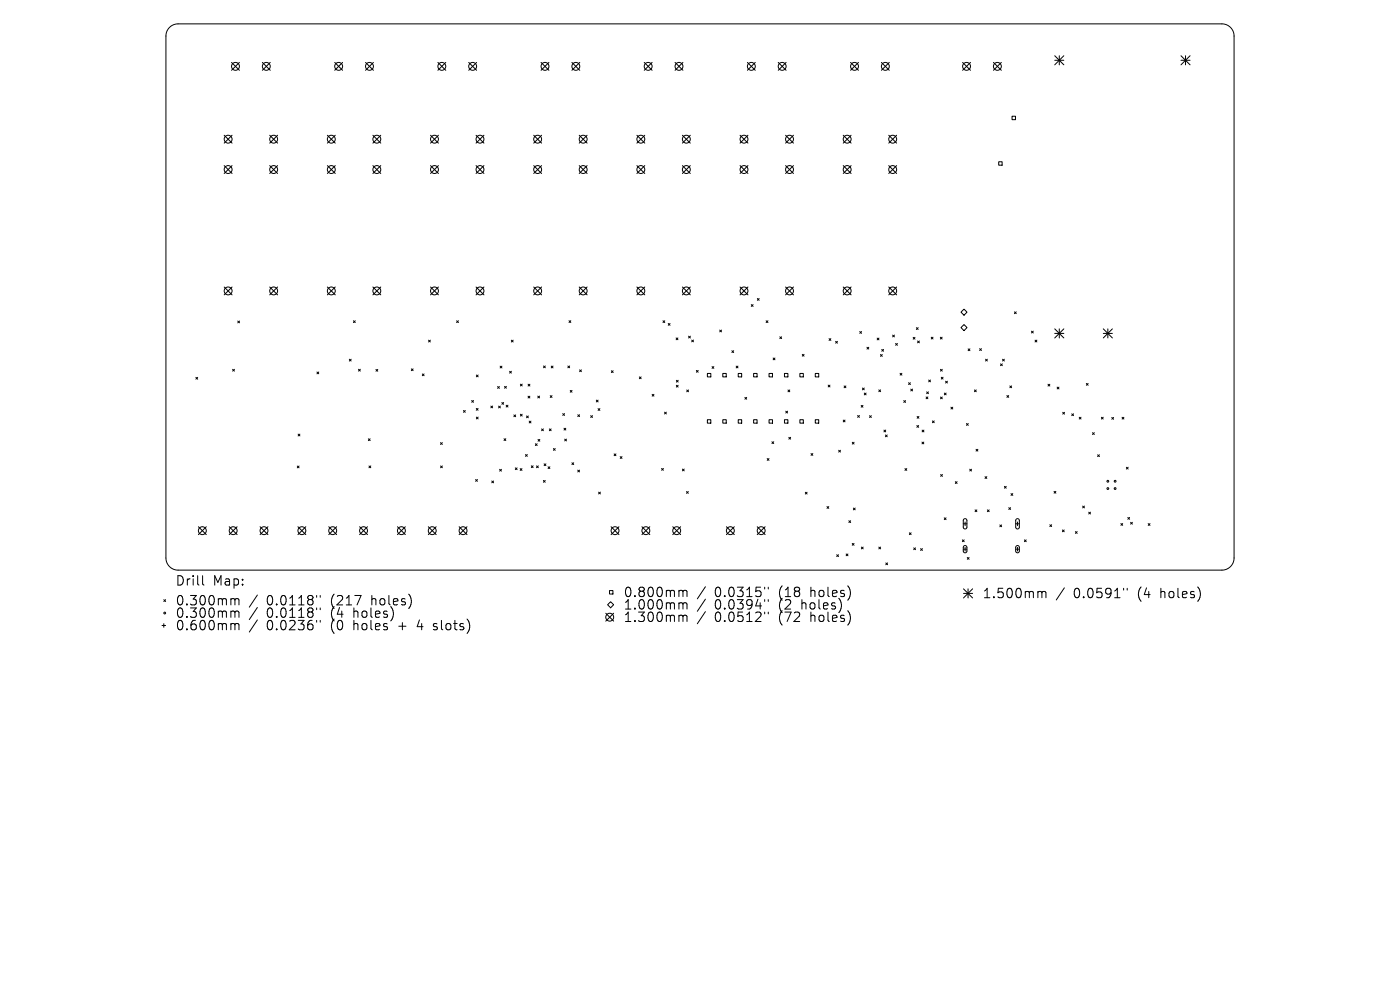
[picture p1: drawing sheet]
<svg xmlns="http://www.w3.org/2000/svg" width="297mm" height="210mm" viewBox="0 0 297 210" stroke-linecap="round" stroke-linejoin="round" font-family="sans-serif">
<defs><g id="words">
<g font-size="2.8">
<text x="37.1" y="124.5">Drill</text>
<text x="45.1" y="124.5">Map:</text>
<text x="37.1" y="128.7">0.300mm</text>
<text x="37.1" y="131.3">0.300mm</text>
<text x="56.6" y="128.7">0.0118&quot;</text>
<text x="56.6" y="131.3">0.0118&quot;</text>
<text x="70.3" y="128.7">(217</text>
<text x="70.3" y="131.3">(4</text>
<text x="75.3" y="131.3">holes)</text>
<text x="79.1" y="128.7">holes)</text>
<text x="132.2" y="126.9">0.800mm</text>
<text x="132.2" y="129.6">1.000mm</text>
<text x="151.6" y="126.9">0.0315&quot;</text>
<text x="151.6" y="129.6">0.0394&quot;</text>
<text x="165.4" y="126.9">(18</text>
<text x="165.4" y="129.6">(2</text>
<text x="170.3" y="129.6">holes)</text>
<text x="172.2" y="126.9">holes)</text>
<text x="208.3" y="127.2">1.500mm</text>
<text x="227.8" y="127.2">0.0591&quot;</text>
<text x="241.5" y="127.2">(4</text>
<text x="246.5" y="127.2">holes)</text>
<text x="37.1" y="134">0.600mm</text>
<text x="56.6" y="134">0.0236&quot;</text>
<text x="70.3" y="134">(0</text>
<text x="75.3" y="134">holes</text>
<text x="85" y="134">+</text>
<text x="89.2" y="134">4</text>
<text x="92.8" y="134">slots)</text>
<text x="132.2" y="132.2">1.300mm</text>
<text x="151.6" y="132.2">0.0512&quot;</text>
<text x="165.4" y="132.2">(72</text>
<text x="172.2" y="132.2">holes)</text>
</g>
</g></defs>
<g fill="none" stroke="#000" stroke-width=".21">
<path d="M36 5.8l.7-.5 1.1-.2h221.4a2.57 2.57 0 0 1 2.6 2.5v110.8a2.58 2.58 0 0 1-2.6 2.5h-221.4a2.58 2.58 0 0 1-2.6-2.5v-110.8l.2-.8zM49.1 13.2l1.7 1.7M50.8 13.2l-1.7 1.7M55.7 13.2l1.6 1.7M57.3 13.2l-1.6 1.7M71 13.2l1.7 1.7M72.7 13.2l-1.7 1.7M77.5 13.2l1.7 1.7M79.2 13.2l-1.7 1.7M92.9 13.2l1.7 1.7M94.6 13.2l-1.7 1.7M99.4 13.2l1.7 1.7"/>
<path d="M101.1 13.2l-1.7 1.7M114.8 13.2l1.7 1.7M116.5 13.2l-1.7 1.7M121.3 13.2l1.7 1.7M123 13.2l-1.7 1.7M136.7 13.2l1.6 1.7M138.3 13.2l-1.6 1.7M143.2 13.2l1.7 1.7M144.9 13.2l-1.7 1.7M158.6 13.2l1.6 1.7M160.2 13.2l-1.6 1.7M165.1 13.2l1.7 1.7"/>
<path d="M166.8 13.2l-1.7 1.7M180.4 13.2l1.7 1.7M182.1 13.2l-1.7 1.7M187 13.2l1.7 1.7M188.7 13.2l-1.7 1.7M204.2 13.2l1.7 1.7M205.9 13.2l-1.7 1.7M210.8 13.2l1.6 1.7M212.4 13.2l-1.6 1.7M223.8 11.8l1.9 2M223.8 12.8h1.9M224.7 11.8v2"/>
<path d="M225.7 11.8l-1.9 2M250.5 12.8h2M250.5 11.8l2 2M251.5 11.8v2M252.5 11.8l-2 2M47.6 35.1l1.6 1.7M47.6 28.7l1.6 1.7M49.2 28.7l-1.6 1.7M49.2 35.1l-1.6 1.7M57.2 35.1l1.7 1.7M57.2 28.7l1.7 1.7M58.9 28.7l-1.7 1.7"/>
<path d="M58.9 35.1l-1.7 1.7M69.4 28.7l1.7 1.7M69.4 35.1l1.7 1.7M71.1 28.7l-1.7 1.7M71.1 35.1l-1.7 1.7M79.1 28.7l1.7 1.7M79.1 35.1l1.7 1.7M80.8 28.7l-1.7 1.7M80.8 35.1l-1.7 1.7M91.3 28.7l1.7 1.7M91.3 35.1l1.7 1.7M93 28.7l-1.7 1.7"/>
<path d="M93 35.1l-1.7 1.7M101 28.7l1.7 1.7M101 35.1l1.7 1.7M102.7 28.7l-1.7 1.7M102.7 35.1l-1.7 1.7M113.2 28.7l1.7 1.7M113.2 35.1l1.7 1.7M114.9 28.7l-1.7 1.7M114.9 35.1l-1.7 1.7M122.9 28.7l1.7 1.7M122.9 35.1l1.7 1.7M124.6 28.7l-1.7 1.7"/>
<path d="M124.6 35.1l-1.7 1.7M135.1 28.7l1.7 1.7M135.1 35.1l1.7 1.7M136.8 28.7l-1.7 1.7M136.8 35.1l-1.7 1.7M144.8 35.1l1.6 1.7M144.8 28.7l1.6 1.7M146.4 28.7l-1.6 1.7M146.4 35.1l-1.6 1.7M157 28.7l1.7 1.7M157 35.1l1.7 1.7M158.7 28.7l-1.7 1.7"/>
<path d="M158.7 35.1l-1.7 1.7M166.7 28.7l1.6 1.7M166.7 35.1l1.6 1.7M168.3 28.7l-1.6 1.7M168.3 35.1l-1.6 1.7M178.9 28.7l1.7 1.7M178.9 35.1l1.7 1.7M180.6 28.7l-1.7 1.7M180.6 35.1l-1.7 1.7M188.5 28.7l1.7 1.7M188.5 35.1l1.7 1.7M190.2 28.7l-1.7 1.7"/>
<path d="M190.2 35.1l-1.7 1.7M211.9 34.3h.7v.7h-.7zM214.7 24.7h.7v.7h-.7zM47.6 60.9l1.6 1.7M49.2 60.9l-1.6 1.7M49.3 78.3l.4 .4M49.7 78.3l-.4 .4M50.4 68.1l.4 .4M50.8 68.1l-.4 .4M57.2 60.9l1.7 1.7M58.9 60.9l-1.7 1.7M67.2 78.9l.4 .4"/>
<path d="M67.6 78.9l-.4 .4M69.4 60.9l1.7 1.7M71.1 60.9l-1.7 1.7M74.1 76.2l.4 .4M74.5 76.2l-.4 .4M75 68l.4 .4M75.4 68l-.4 .4M76.1 78.3l.3 .4M76.4 78.3l-.3 .4M79.1 60.9l1.7 1.7M79.8 78.4l.3 .4M80.1 78.4l-.3 .4"/>
<path d="M80.8 60.9l-1.7 1.7M87.3 78.2l.3 .4M87.6 78.2l-.3 .4M89.6 79.3l.4 .4M90 79.3l-.4 .4M90.9 72.2l.4 .3M91.3 72.2l-.4 .3M91.3 60.9l1.7 1.7M93 60.9l-1.7 1.7M96.9 68l.4 .4M97.3 68l-.4 .4M101 60.9l1.7 1.7"/>
<path d="M101.1 79.6l.3 .3M101.4 79.6l-.3 .3M102.7 60.9l-1.7 1.7M106.1 77.7l.4 .4M106.5 77.7l-.4 .4M108.1 78.8l.4 .3M108.5 72.2l.4 .3M108.5 78.8l-.4 .3M108.9 72.2l-.4 .3M113.2 60.9l1.7 1.7M114.9 60.9l-1.7 1.7M115.3 77.6l.4 .4"/>
<path d="M115.7 77.6l-.4 .4M116.9 77.7l.4 .3M117.3 77.7l-.4 .3M120.5 77.6l.3 .4M120.7 68l.4 .4M120.8 77.6l-.3 .4M121.1 68l-.4 .4M122.9 60.9l1.7 1.7M123 78.5l.3 .3M123.3 78.5l-.3 .3M124.6 60.9l-1.7 1.7M129.7 78.6l.4 .4"/>
<path d="M130.1 78.6l-.4 .4M135.1 60.9l1.7 1.7M135.6 80l.4 .3M136 80l-.4 .3M136.8 60.9l-1.7 1.7M140.6 68l.4 .4M141 68l-.4 .4M141.8 68.6l.4 .4M142.2 68.6l-.4 .4M143.4 71.7l.4 .4M143.8 71.7l-.4 .4M144.8 60.9l1.6 1.7"/>
<path d="M146.1 71.3l.4 .4M146.4 60.9l-1.6 1.7M146.5 71.3l-.4 .4M146.7 72.1l.4 .4M147.1 72.1l-.4 .4M147.7 78.6l.4 .4M148.1 78.6l-.4 .4M150.1 79.2h.7v.7h-.7zM151.1 77.8l.3 .3M151.4 77.8l-.3 .3M152.7 70l.4 .4M153.1 70l-.4 .4"/>
<path d="M153.3 79.2h.8v.7h-.8zM155.3 74.4l.3 .4M155.6 74.4l-.3 .4M156.2 77.7l.4 .3M156.6 77.7l-.4 .3M156.6 79.2h.7v.7h-.7zM157 60.9l1.7 1.7M158.7 60.9l-1.7 1.7M159.4 64.6l.4 .4M159.8 64.6l-.4 .4M159.9 79.2h.7v.7h-.7zM160.7 63.3l.4 .4"/>
<path d="M161.1 63.3l-.4 .4M162.5 68l.4 .4M162.9 68l-.4 .4M163.1 79.2h.8v.7h-.8zM164 75.9l.4 .4M164.4 75.9l-.4 .4M165.4 71.4l.4 .4M165.8 71.4l-.4 .4M166.4 79.2h.7v.7h-.7zM166.7 60.9l1.6 1.7M168.3 60.9l-1.6 1.7M169.7 79.2h.7v.7h-.7z"/>
<path d="M170.2 75.2l.4 .4M170.6 75.2l-.4 .4M173 79.2h.7v.7h-.7zM175.9 71.8l.4 .4M176.3 71.8l-.4 .4M177.3 72.4l.4 .4M177.7 72.4l-.4 .4M178.9 60.9l1.7 1.7M180.6 60.9l-1.7 1.7M182.4 70.3l.4 .4M182.8 70.3l-.4 .4M183.9 73.7l.4 .4"/>
<path d="M184.3 73.7l-.4 .4M186.1 71.7l.4 .4M186.5 71.7l-.4 .4M186.8 75.2l.4 .4M187.1 74.1l.3 .4M187.2 75.2l-.4 .4M187.4 74.1l-.3 .4M188.5 60.9l1.7 1.7M189.4 71.1l.4 .4M189.8 71.1l-.4 .4M190 72.9l.4 .3M190.2 60.9l-1.7 1.7"/>
<path d="M190.4 72.9l-.4 .3M190.9 79.2l.4 .4M191.3 79.2l-.4 .4M193.7 71.6l.4 .3M194.1 71.6l-.4 .3M194.4 69.5l.4 .4M194.7 72.3l.3 .4M194.8 69.5l-.4 .4M195 72.3l-.3 .4M197.6 71.5l.3 .4M197.9 71.5l-.3 .4M199.5 71.5l.4 .4"/>
<path d="M199.5 78.3l.4 .4M199.9 71.5l-.4 .4M199.9 78.3l-.4 .4M204.5 65.6l.7 .6-.7 .7-.6-.7zM204.5 68.8l.7 .7-.7 .6-.6-.6zM205.4 74l.4 .4M205.8 74l-.4 .4M207.8 74l.4 .4M208.2 74l-.4 .4M209.1 76.2l.4 .4M209.5 76.2l-.4 .4M212.3 77.2l.3 .4"/>
<path d="M212.6 77.2l-.3 .4M212.7 76.2l.4 .4M213.1 76.2l-.4 .4M215.2 66.2l.4 .3M215.6 66.2l-.4 .3M218.8 70.2l.4 .4M219.2 70.2l-.4 .4M219.6 72.2l.4 .3M220 72.2l-.4 .3M223.8 69.8l1.9 1.9M223.8 70.7h1.9M224.7 69.8v1.9"/>
<path d="M225.7 69.8l-1.9 1.9M234.1 70.7h1.9M234.1 69.8l1.9 1.9M235 69.8v1.9M236 69.8l-1.9 1.9M41.6 80l.3 .4M41.9 80l-.3 .4M63.1 98.9l.3 .3M63.2 92.1l.4 .4M63.4 98.9l-.3 .3M63.6 92.1l-.4 .4M78.1 93.1l.4 .4"/>
<path d="M78.3 98.8l.4 .4M78.5 93.1l-.4 .4M78.7 98.8l-.4 .4M93.5 93.9l.3 .4M93.5 98.8l.3 .4M93.8 93.9l-.3 .4M93.8 98.8l-.3 .4M98.3 87.1l.4 .4M98.7 87.1l-.4 .4M100.1 85l.4 .3M100.5 85l-.4 .3M101 86.6l.4 .4"/>
<path d="M101.1 88.5l.3 .4M101.4 86.6l-.4 .4M101.4 88.5l-.3 .4M104.1 86.1l.4 .4M104.5 86.1l-.4 .4M105.6 82l.3 .4M105.8 86.1l.4 .4M105.9 82l-.3 .4M106 99.6l.4 .3M106.2 86.1l-.4 .4M106.4 99.6l-.4 .3M106.5 85.4l.3 .4"/>
<path d="M106.8 85.4l-.3 .4M106.9 93.1l.4 .4M107 82l.4 .3M107.3 93.1l-.4 .4M107.4 86l.4 .3M107.4 82l-.4 .3M107.8 86l-.4 .3M109 88l.4 .4M109.3 99.2l.4 .4M109.4 88l-.4 .4M109.7 99.2l-.4 .4M110.4 99.4l.3 .4"/>
<path d="M110.4 81.5l.4 .4M110.4 87.9l.4 .4M110.7 99.4l-.3 .4M110.8 81.5l-.4 .4M110.8 87.9l-.4 .4M111.5 96.4l.4 .4M111.7 88.2l.4 .4M111.9 96.4l-.4 .4M112 84l.4 .4M112 81.5l.4 .4M112.1 88.2l-.4 .4M112.3 89.3l.3 .4"/>
<path d="M112.4 84l-.4 .4M112.4 81.5l-.4 .4M112.6 89.3l-.3 .4M112.7 98.8l.4 .4M113.1 98.8l-.4 .4M113.6 94.1l.4 .4M113.8 98.8l.4 .4M114 94.1l-.4 .4M114.1 84l.4 .4M114.1 93.2l.4 .4M114.2 98.8l-.4 .4M114.5 84l-.4 .4"/>
<path d="M114.5 93.2l-.4 .4M114.9 91l.4 .4M115.3 91l-.4 .4M115.4 98.4l.4 .4M115.8 98.4l-.4 .4M116.3 99l.4 .4M116.5 91l.4 .4M116.7 99l-.4 .4M116.7 83.9l.4 .4M116.9 91l-.4 .4M117.1 83.9l-.4 .4M117.4 95.1l.4 .4"/>
<path d="M117.8 95.1l-.4 .4M119.4 87.7l.4 .4M119.6 90.8l.4 .4M119.8 87.7l-.4 .4M119.8 93.1l.4 .4M120 90.8l-.4 .4M120.2 93.1l-.4 .4M121 82.8l.4 .4M121.3 98.2l.4 .3M121.4 82.8l-.4 .4M121.7 98.2l-.4 .3M122.6 99.7l.4 .4"/>
<path d="M122.6 88l.4 .4M123 99.7l-.4 .4M123 88l-.4 .4M125.3 88.2l.4 .4M125.7 88.2l-.4 .4M126.5 84.9l.4 .4M126.9 86.7l.4 .4M126.9 84.9l-.4 .4M127.3 86.7l-.4 .4M130.3 96.3l.4 .4M130.7 96.3l-.4 .4M131.6 96.9l.4 .3"/>
<path d="M132 96.9l-.4 .3M138.3 83.7l.4 .3M138.7 83.7l-.4 .3M140.4 99.4l.3 .4M140.7 99.4l-.3 .4M141 87.4l.4 .4M141.4 87.4l-.4 .4M143.5 81.7l.4 .4M143.5 80.7l.4 .4M143.9 81.7l-.4 .4M143.9 80.7l-.4 .4M144.8 99.5l.4 .4"/>
<path d="M145.2 99.5l-.4 .4M145.7 82.7l.4 .4M146.1 82.7l-.4 .4M150.1 89h.7v.8h-.7zM153.3 89h.8v.8h-.8zM156.6 89h.7v.8h-.7zM158 84.3l.4 .4M158.4 84.3l-.4 .4M159.9 89h.7v.8h-.7zM162.8 97.3l.3 .4M163.1 97.3l-.3 .4M163.1 89h.8v.8h-.8z"/>
<path d="M163.8 93.7l.3 .4M164.1 93.7l-.3 .4M166.4 89h.7v.8h-.7zM166.7 87.2l.4 .4M167.1 87.2l-.4 .4M167.2 82.7l.3 .4M167.3 92.8l.4 .4M167.5 82.7l-.3 .4M167.7 92.8l-.4 .4M169.7 89h.7v.8h-.7zM172.1 96.2l.3 .4M172.4 96.2l-.3 .4"/>
<path d="M173 89h.7v.8h-.7zM175.7 81.7l.4 .4M176.1 81.7l-.4 .4M177.9 95.5l.4 .4M178.3 95.5l-.4 .4M178.9 89.1l.4 .4M179.1 81.9l.4 .4M179.3 89.1l-.4 .4M179.5 81.9l-.4 .4M180.8 93.8l.4 .4M181.2 93.8l-.4 .4M181.9 88.1l.4 .4"/>
<path d="M182.3 88.1l-.4 .4M182.7 86l.4 .4M183 82.3l.4 .4M183.1 86l-.4 .4M183.4 82.3l-.4 .4M183.4 83.4l.3 .4M183.7 83.4l-.3 .4M184.5 88.2l.3 .4M184.8 88.2l-.3 .4M186.4 82.7l.4 .4M186.8 82.7l-.4 .4M187.5 91.2l.4 .4"/>
<path d="M187.8 92.3l.4 .4M187.9 91.2l-.4 .4M188.2 92.3l-.4 .4M191.7 85l.4 .4M192 99.4l.4 .4M192.1 85l-.4 .4M192.4 99.4l-.4 .4M192.7 81.2l.4 .4M193.1 81.2l-.4 .4M193.2 82.5l.4 .4M193.6 82.5l-.4 .4M194.5 90.3l.4 .4"/>
<path d="M194.6 88.3l.3 .4M194.9 90.3l-.4 .4M194.9 88.3l-.3 .4M195.6 93.8l.4 .4M195.6 91.2l.4 .4M196 93.8l-.4 .4M196 91.2l-.4 .4M196.5 84.2l.3 .4M196.6 83.1l.4 .4M196.8 84.2l-.3 .4M197 83.1l-.4 .4M197 80.6l.4 .4"/>
<path d="M197.4 80.6l-.4 .4M197.8 89.3l.4 .4M198.2 89.3l-.4 .4M199.5 84.2l.4 .4M199.7 80l.4 .4M199.9 84.2l-.4 .4M200.1 80l-.4 .4M200.3 83.4l.4 .4M200.6 80.9l.4 .4M200.7 83.4l-.4 .4M201 80.9l-.4 .4M201.7 86.4l.4 .4"/>
<path d="M202.1 86.4l-.4 .4M205 89.8l.4 .4M205.4 89.8l-.4 .4M205.7 99.5l.4 .4M206.1 99.5l-.4 .4M206.7 82.7l.4 .4M207.1 95.3l.4 .4M207.1 82.7l-.4 .4M207.5 95.3l-.4 .4M213.6 83.9l.4 .4M214 83.9l-.4 .4M214.2 81.9l.4 .4"/>
<path d="M214.6 81.9l-.4 .4M222.3 81.5l.4 .4M222.7 81.5l-.4 .4M224.3 82.1l.4 .4M224.7 82.1l-.4 .4M225.5 87.5l.3 .3M225.8 87.5l-.3 .3M227.4 87.8l.3 .4M227.7 87.8l-.3 .4M229 88.5l.3 .4M229.3 88.5l-.3 .4M230.5 81.3l.3 .4"/>
<path d="M230.8 81.3l-.3 .4M231.8 91.8l.4 .4M232.2 91.8l-.4 .4M232.8 96.5l.4 .4M233.2 96.5l-.4 .4M233.7 88.5l.3 .4M234 88.5l-.3 .4M235.9 88.6l.3 .3M236.2 88.6l-.3 .3M238 88.5l.4 .4M238.4 88.5l-.4 .4M238.9 99.1l.4 .4"/>
<path d="M239.3 99.1l-.4 .4M42.1 111.7l1.7 1.7M43.8 111.7l-1.7 1.7M48.6 111.7l1.7 1.7M50.3 111.7l-1.7 1.7M55.2 111.7l1.6 1.7M56.8 111.7l-1.6 1.7M63.2 111.7l1.7 1.7M64.9 111.7l-1.7 1.7M69.7 111.7l1.7 1.7M71.4 111.7l-1.7 1.7M76.3 111.7l1.7 1.7"/>
<path d="M78 111.7l-1.7 1.7M84.3 111.7l1.7 1.7M86 111.7l-1.7 1.7M90.9 111.7l1.6 1.7M92.5 111.7l-1.6 1.7M97.4 111.7l1.7 1.7M99.1 111.7l-1.7 1.7M100.9 101.7l.4 .4M101.3 101.7l-.4 .4M104.3 102l.4 .4M104.7 102l-.4 .4M115.3 101.9l.4 .4"/>
<path d="M115.7 101.9l-.4 .4M127 104.4l.4 .4M127.4 104.4l-.4 .4M129.6 111.7l1.7 1.7M131.3 111.7l-1.7 1.7M136.2 111.7l1.7 1.7M137.9 111.7l-1.7 1.7M142.7 111.7l1.7 1.7M144.4 111.7l-1.7 1.7M145.6 104.3l.4 .4M146 104.3l-.4 .4M154.1 111.7l1.7 1.7"/>
<path d="M155.8 111.7l-1.7 1.7M160.6 111.7l1.7 1.7M162.3 111.7l-1.7 1.7M170.8 104.4l.4 .4M171.2 104.4l-.4 .4M175.4 107.5l.4 .3M175.8 107.5l-.4 .3M177.5 117.7l.4 .4M177.9 117.7l-.4 .4M179.5 117.5l.4 .4M179.9 117.5l-.4 .4M180.1 110.5l.4 .3"/>
<path d="M180.5 110.5l-.4 .3M180.8 115.3l.4 .4M181 107.8l.4 .4M181.2 115.3l-.4 .4M181.4 107.8l-.4 .4M182.7 116.1l.4 .3M183.1 116.1l-.4 .3M186.4 116.1l.4 .3M186.8 116.1l-.4 .3M187.9 119.4l.4 .4M188.3 119.4l-.4 .4M192.9 113l.4 .4"/>
<path d="M193.3 113l-.4 .4M193.8 116.2l.4 .4M194.2 116.2l-.4 .4M195.3 116.4l.4 .4M195.7 116.4l-.4 .4M199.6 100.7l.3 .3M199.9 100.7l-.3 .3M200.3 109.8l.4 .4M200.7 109.8l-.4 .4M202.7 102.2l.3 .4M203 102.2l-.3 .4M204.2 114.5l.3 .4"/>
<path d="M204.4 111.1h.7M204.4 116.5h.7M204.5 110.1l.4-.1 .2 .3v1.6l-.3 .3-.3-.1-.1-.2zM204.5 115.8l.3-.1 .3 .3v1l-.3 .3-.3-.1-.1-.2zM204.5 114.5l-.3 .4M204.7 110.7v.8M204.7 116.1v.8M205.2 118.3l.4 .3M205.6 118.3l-.4 .3M206.9 108.2l.3 .3M207.2 108.2l-.3 .3M209 101.1l.4 .4"/>
<path d="M209.4 101.1l-.4 .4M209.5 108.2l.4 .3M209.9 108.2l-.4 .3M212.1 111.4l.4 .3M212.5 111.4l-.4 .3M213.1 103.2l.4 .4M213.5 103.2l-.4 .4M214 107.7l.4 .4M214.4 107.7l-.4 .4M214.5 104.7l.4 .4M214.9 104.7l-.4 .4M215.5 111.1h.7"/>
<path d="M215.5 116.5h.7M215.6 110.1l.4-.1 .2 .3v1.6l-.3 .3-.3-.1-.1-.2zM215.6 115.8l.4-.1 .2 .3v1l-.2 .3-.3-.1-.2-.2zM215.9 110.7v.8M215.9 116.1v.8M217.3 114.5l.4 .4M217.7 114.5l-.4 .4M222.7 111.3l.4 .4M223.1 111.3l-.4 .4M223.6 104.2l.4 .4M224 104.2l-.4 .4M225.4 112.4l.4 .4"/>
<path d="M225.8 112.4l-.4 .4M228.1 112.8l.4 .4M228.5 112.8l-.4 .4M229.7 107.4l.4 .3M230.1 107.4l-.4 .3M231 108.6l.4 .4M231.4 108.6l-.4 .4M237.8 111.1l.4 .3M238.2 111.1l-.4 .3M239.3 109.8l.3 .4M239.6 109.8l-.3 .4M239.9 110.8l.3 .4"/>
<path d="M240.2 110.8l-.3 .4M243.6 111.1l.4 .4M244 111.1l-.4 .4M34.4 132.7h.7M34.7 127.2l.4 .4M34.7 132.3v.8M35.1 127.2l-.4 .4M43 122.1v1.7l.3 .3M49.3 127h.3l.2 .3M49.3 129.6h.3l.2 .3M49.3 132.3l.4 .1 .1 .2M49.8 127.3l.3-.3 .5 .1 .1 1.2"/>
<path d="M49.8 127.3v1M49.8 129.9v1.1M49.8 132.6v1M49.8 129.9l.3-.3 .5 .1 .1 1.3M49.8 132.6l.3-.3 .5 .1 .1 1.2M54.6 126.2l-1.7 2.6M54.6 128.9l-1.7 2.5M54.6 131.5l-1.7 2.6M67.2 126.3v.4M67.2 129v.3M67.2 131.6v.4M67.9 126.3v.4"/>
<path d="M67.9 129v.3M67.9 131.6v.4M91.9 133.5l.2 .1M92 132.4v.4M128.5 130.1l1.7 1.7M129.3 125.3h.7v.7h-.7zM129.5 127.6l.7 .7-.7 .6-.6-.6zM130.2 130.1l-1.7 1.7M144.3 125.2l.5 .1 .1 .2M144.3 127.9l.5 .1 .1 .2M144.3 130.5l.5 .1 .1 .2M144.9 125.5l.3-.3 .4 .1 .1 1.3"/>
<path d="M144.9 125.5v1.1M144.9 128.2v1M144.9 130.8v1M144.9 128.2l.3-.3 .4 .1 .1 1.2M144.9 130.8l.3-.3 .4 .1 .1 1.2M149.6 124.5l-1.7 2.5M149.6 127.1l-1.7 2.6M149.6 129.7l-1.7 2.6M162.2 124.6v.3M162.2 127.2v.4M162.2 129.8v.4M163 124.6v.3"/>
<path d="M163 127.2v.4M163 129.8v.4M204.4 124.9l1.9 1.9M204.4 125.9h1.9M205.4 124.9v1.9M206.3 124.9l-1.9 1.9M220.5 125.5h.2l.3 .2M221 125.7l.3-.2 .5 .1 .1 1.2M221 125.7v1.1M225.8 124.7l-1.7 2.6M238.4 124.8v.4M239.1 124.8v.4"/>
<circle cx="50" cy="14.1" r=".84"/>
<circle cx="56.5" cy="14.1" r=".84"/>
<circle cx="71.8" cy="14.1" r=".84"/>
<circle cx="78.4" cy="14.1" r=".84"/>
<circle cx="93.7" cy="14.1" r=".84"/>
<circle cx="100.3" cy="14.1" r=".84"/>
<circle cx="115.6" cy="14.1" r=".84"/>
<circle cx="122.2" cy="14.1" r=".84"/>
<circle cx="137.5" cy="14.1" r=".84"/>
<circle cx="144" cy="14.1" r=".84"/>
<circle cx="159.4" cy="14.1" r=".84"/>
<circle cx="165.9" cy="14.1" r=".84"/>
<circle cx="181.3" cy="14.1" r=".84"/>
<circle cx="187.8" cy="14.1" r=".84"/>
<circle cx="205" cy="14.1" r=".84"/>
<circle cx="211.6" cy="14.1" r=".84"/>
<circle cx="48.4" cy="36" r=".84"/>
<circle cx="48.4" cy="29.5" r=".84"/>
<circle cx="58.1" cy="36" r=".84"/>
<circle cx="58.1" cy="29.5" r=".84"/>
<circle cx="70.3" cy="36" r=".84"/>
<circle cx="70.3" cy="29.5" r=".84"/>
<circle cx="79.9" cy="36" r=".84"/>
<circle cx="79.9" cy="29.5" r=".84"/>
<circle cx="92.2" cy="36" r=".84"/>
<circle cx="92.2" cy="29.5" r=".84"/>
<circle cx="101.8" cy="36" r=".84"/>
<circle cx="101.8" cy="29.5" r=".84"/>
<circle cx="114.1" cy="36" r=".84"/>
<circle cx="114.1" cy="29.5" r=".84"/>
<circle cx="123.7" cy="36" r=".84"/>
<circle cx="123.7" cy="29.5" r=".84"/>
<circle cx="135.9" cy="36" r=".84"/>
<circle cx="135.9" cy="29.5" r=".84"/>
<circle cx="145.6" cy="36" r=".84"/>
<circle cx="145.6" cy="29.5" r=".84"/>
<circle cx="157.8" cy="36" r=".84"/>
<circle cx="157.8" cy="29.5" r=".84"/>
<circle cx="167.5" cy="36" r=".84"/>
<circle cx="167.5" cy="29.5" r=".84"/>
<circle cx="179.7" cy="36" r=".84"/>
<circle cx="179.7" cy="29.5" r=".84"/>
<circle cx="189.4" cy="36" r=".84"/>
<circle cx="189.4" cy="29.5" r=".84"/>
<circle cx="48.4" cy="61.7" r=".84"/>
<circle cx="58.1" cy="61.7" r=".84"/>
<circle cx="70.3" cy="61.7" r=".84"/>
<circle cx="79.9" cy="61.7" r=".84"/>
<circle cx="92.2" cy="61.7" r=".84"/>
<circle cx="101.8" cy="61.7" r=".84"/>
<circle cx="114.1" cy="61.7" r=".84"/>
<circle cx="123.7" cy="61.7" r=".84"/>
<circle cx="135.9" cy="61.7" r=".84"/>
<circle cx="145.6" cy="61.7" r=".84"/>
<circle cx="157.8" cy="61.7" r=".84"/>
<circle cx="167.5" cy="61.7" r=".84"/>
<circle cx="179.7" cy="61.7" r=".84"/>
<circle cx="189.4" cy="61.7" r=".84"/>
<circle cx="42.9" cy="112.6" r=".84"/>
<circle cx="49.5" cy="112.6" r=".84"/>
<circle cx="56" cy="112.6" r=".84"/>
<circle cx="64" cy="112.6" r=".84"/>
<circle cx="70.6" cy="112.6" r=".84"/>
<circle cx="77.1" cy="112.6" r=".84"/>
<circle cx="85.2" cy="112.6" r=".84"/>
<circle cx="91.7" cy="112.6" r=".84"/>
<circle cx="98.2" cy="112.6" r=".84"/>
<circle cx="130.5" cy="112.6" r=".84"/>
<circle cx="137" cy="112.6" r=".84"/>
<circle cx="143.6" cy="112.6" r=".84"/>
<circle cx="154.9" cy="112.6" r=".84"/>
<circle cx="161.5" cy="112.6" r=".84"/>
<circle cx="235" cy="102.1" r=".19"/>
<circle cx="235" cy="103.6" r=".19"/>
<circle cx="236.6" cy="102.1" r=".19"/>
<circle cx="236.6" cy="103.6" r=".19"/>
<circle cx="34.9" cy="130" r=".19"/>
<circle cx="129.3" cy="130.9" r=".84"/>
</g>
<use href="#words"/>
</svg>
